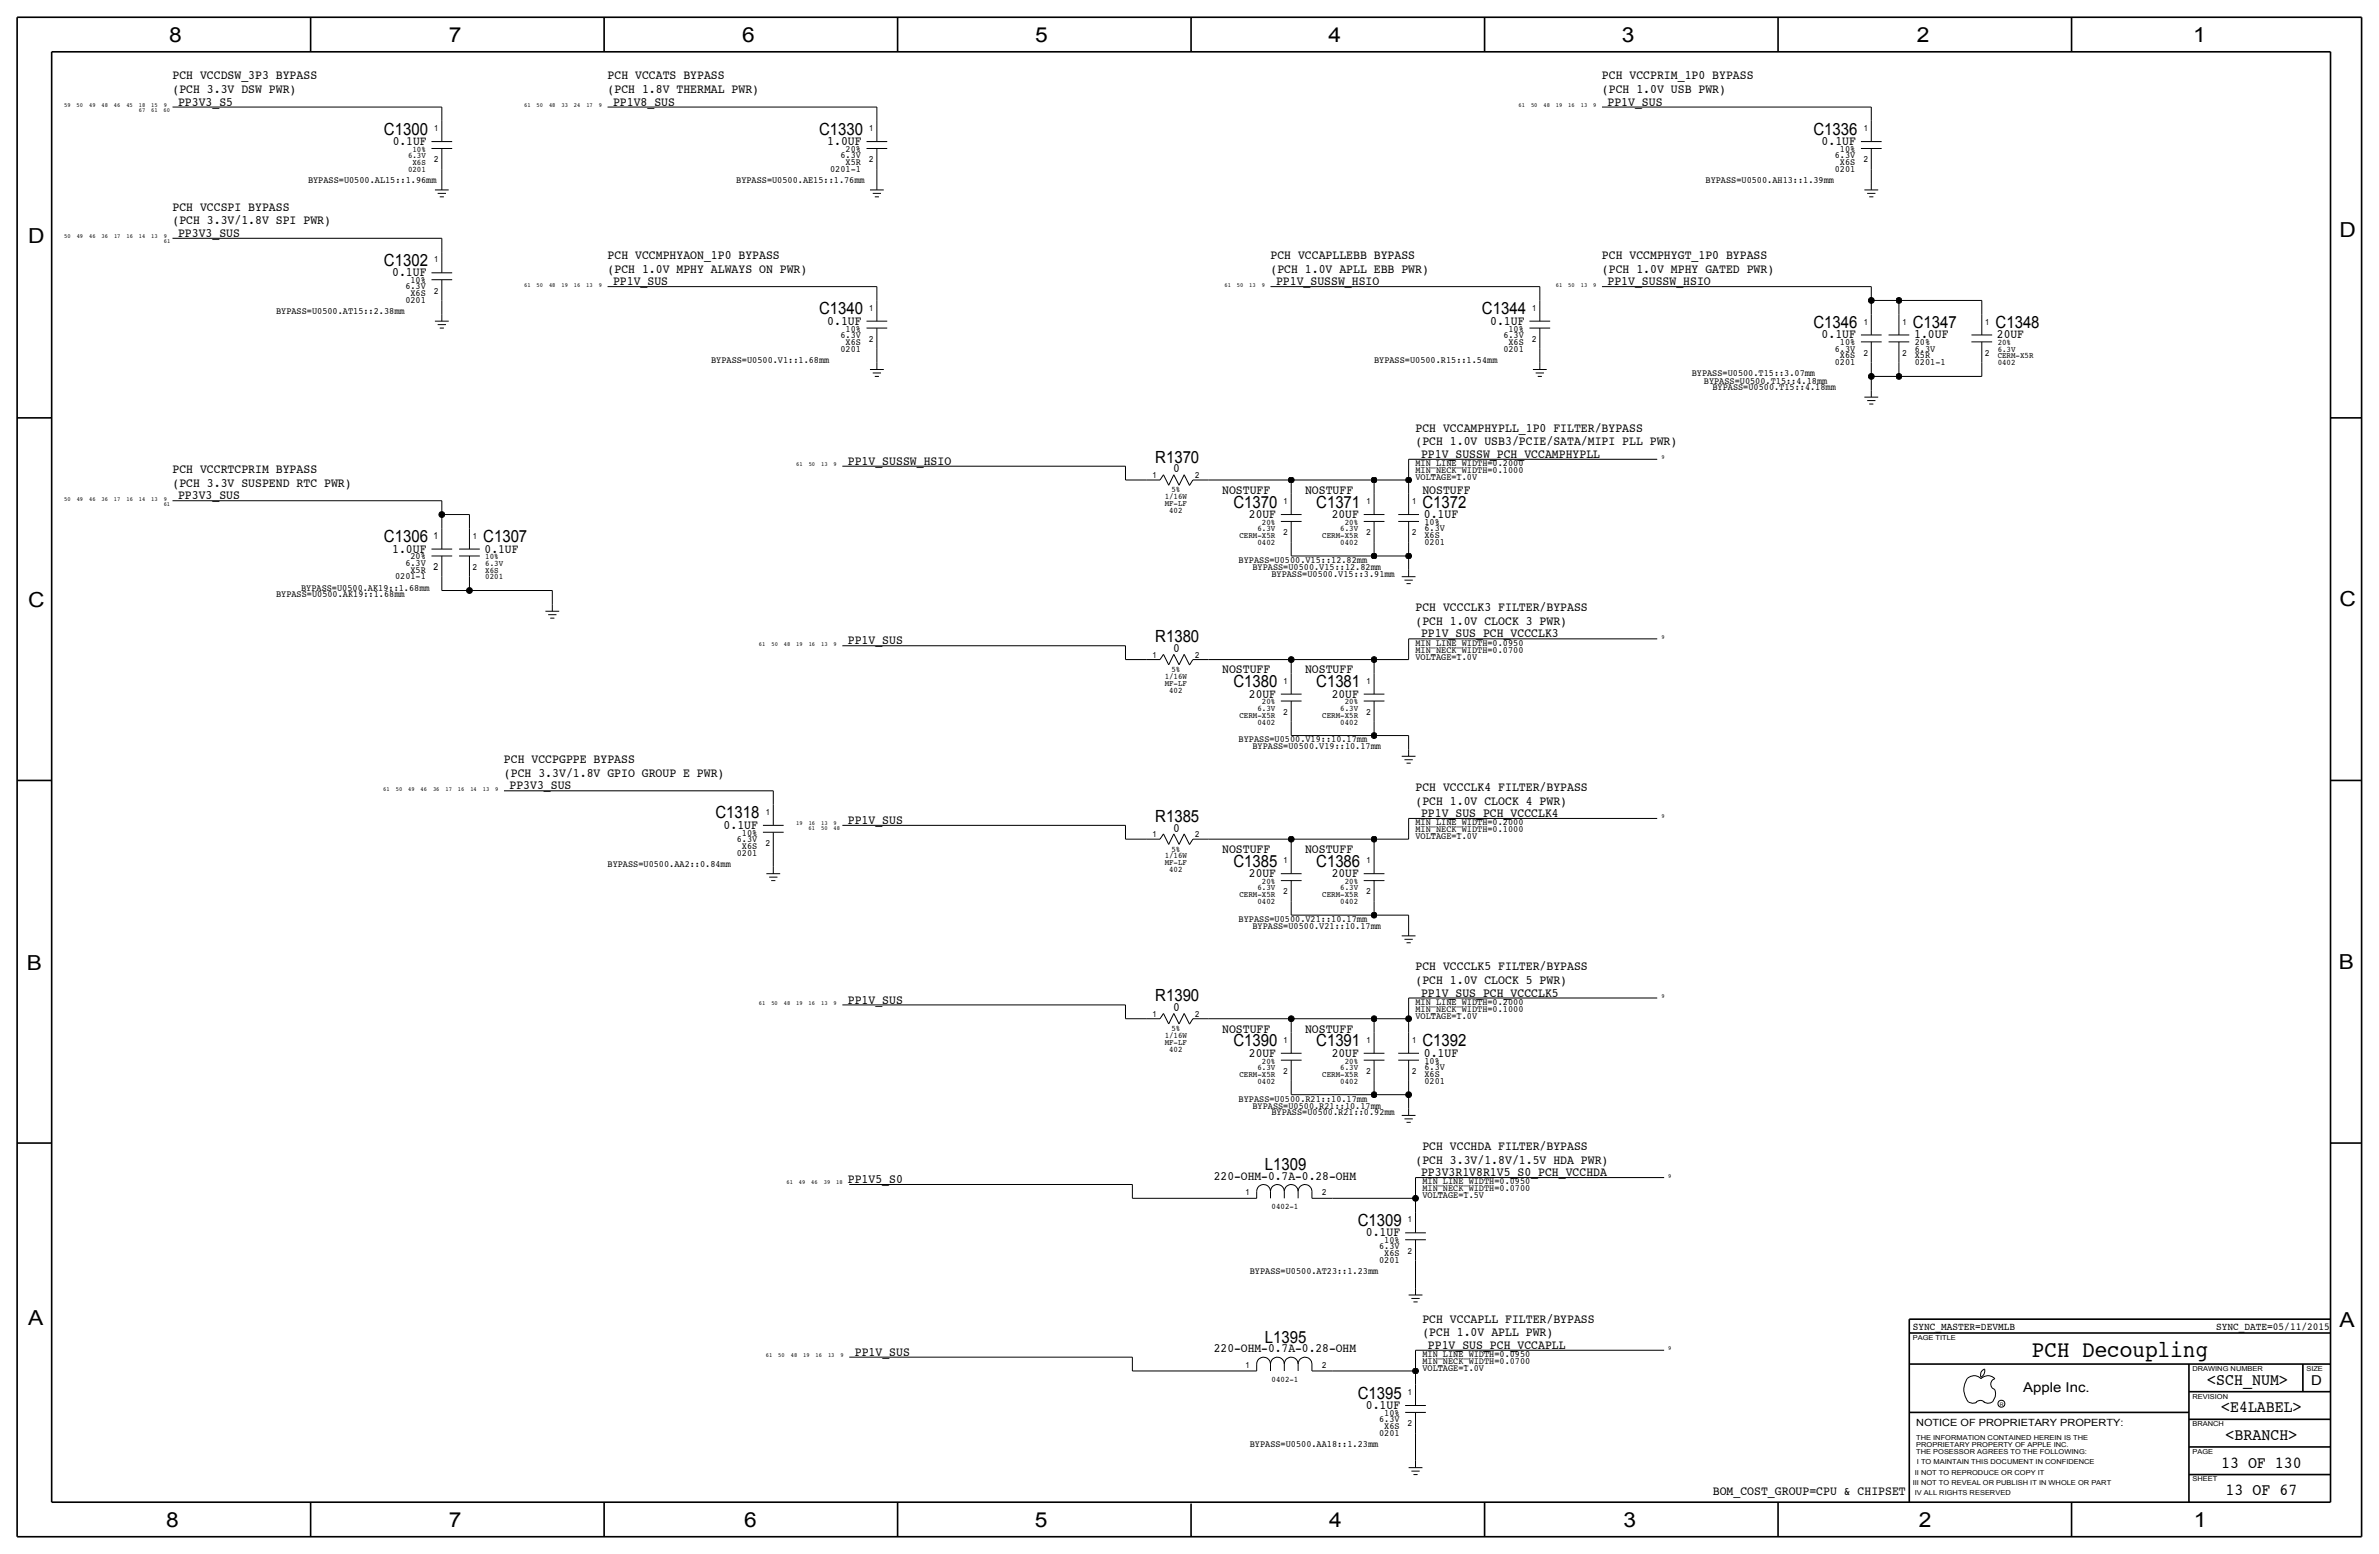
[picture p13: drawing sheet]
<svg xmlns="http://www.w3.org/2000/svg" width="875mm" height="572mm" viewBox="0 0 875 572" stroke-linecap="round" stroke-linejoin="round" font-family="sans-serif">
<defs><g id="words">
<text font-size="8.6" x="747.3" y="499.1">PCH Decoupling</text>
<g font-size="7.6">
<text x="62.2" y="15.5">8</text>
<text x="165" y="15.5">7</text>
<text x="273" y="15.5">6</text>
<text x="380.7" y="15.5">5</text>
<text x="488.6" y="15.5">4</text>
<text x="596.6" y="15.5">3</text>
<text x="705.1" y="15.5">2</text>
<text x="806.7" y="15.5">1</text>
<text x="10.4" y="89.4">D</text>
<text x="860.5" y="87.1">D</text>
<text x="10.4" y="223.3">C</text>
<text x="860.5" y="222.8">C</text>
<text x="9.8" y="356.6">B</text>
<text x="860.2" y="356.4">B</text>
<text x="10.4" y="487.4">A</text>
<text x="860.5" y="488.2">A</text>
<text x="61.2" y="561.6">8</text>
<text x="165" y="561.6">7</text>
<text x="273.8" y="561.6">6</text>
<text x="380.7" y="561.6">5</text>
<text x="488.9" y="561.6">4</text>
<text x="597.1" y="561.6">3</text>
<text x="705.8" y="561.6">2</text>
<text x="806.9" y="561.6">1</text>
</g>
<g font-size="6.2">
<text x="141.2" y="49.5">C1300</text>
<text x="301.3" y="49.5">C1330</text>
<text x="667" y="49.5">C1336</text>
<text x="141.2" y="97.8">C1302</text>
<text x="301.3" y="115.6">C1340</text>
<text x="545.1" y="115.6">C1344</text>
<text x="667" y="120.7">C1346</text>
<text x="703.5" y="120.7">C1347</text>
<text x="734" y="120.7">C1348</text>
<text x="424.9" y="170.2">R1370</text>
<text x="453.7" y="186.7">C1370</text>
<text x="484.1" y="186.7">C1371</text>
<text x="523.2" y="186.7">C1372</text>
<text x="141.2" y="199.4">C1306</text>
<text x="177.7" y="199.4">C1307</text>
<text x="424.9" y="236.2">R1380</text>
<text x="453.7" y="252.7">C1380</text>
<text x="484.1" y="252.7">C1381</text>
<text x="263.2" y="301">C1318</text>
<text x="424.9" y="302.3">R1385</text>
<text x="453.7" y="318.8">C1385</text>
<text x="484.1" y="318.8">C1386</text>
<text x="424.9" y="368.3">R1390</text>
<text x="453.7" y="384.8">C1390</text>
<text x="484.1" y="384.8">C1391</text>
<text x="523.2" y="384.8">C1392</text>
<text x="465.3" y="430.3">L1309</text>
<text x="499.4" y="450.9">C1309</text>
<text x="465.3" y="493.8">L1395</text>
<text x="811.9" y="509.3">&lt;SCH_NUM&gt;</text>
<text x="499.4" y="514.4">C1395</text>
<text x="817" y="519.4">&lt;E4LABEL&gt;</text>
<text x="818.6" y="529.6">&lt;BRANCH&gt;</text>
<text x="817" y="539.8">13 OF 130</text>
<text x="818.6" y="549.9">13 OF 67</text>
</g>
<g font-size="5">
<text x="850.1" y="509.3">D</text>
<text x="744.2" y="511.8">Apple Inc.</text>
</g>
<g font-size="4.7">
<text x="63.5" y="29.2">PCH VCCDSW_3P3 BYPASS</text>
<text x="223.5" y="29.2">PCH VCCATS BYPASS</text>
<text x="589.2" y="29.2">PCH VCCPRIM_1P0 BYPASS</text>
<text x="63.5" y="34.3">(PCH 3.3V DSW PWR)</text>
<text x="223.5" y="34.3">(PCH 1.8V THERMAL PWR)</text>
<text x="589.2" y="34.3">(PCH 1.0V USB PWR)</text>
<text x="65.5" y="38.9">PP3V3_S5</text>
<text x="225.5" y="38.9">PP1V8_SUS</text>
<text x="591.3" y="38.9">PP1V_SUS</text>
<text x="144.4" y="53.3">0.1UF</text>
<text x="304.3" y="53.3">1.0UF</text>
<text x="670" y="53.3">0.1UF</text>
<text x="63.5" y="77.5">PCH VCCSPI BYPASS</text>
<text x="63.5" y="82.6">(PCH 3.3V/1.8V SPI PWR)</text>
<text x="65.5" y="87.1">PP3V3_SUS</text>
<text x="223.5" y="95.3">PCH VCCMPHYAON_1P0 BYPASS</text>
<text x="467.3" y="95.3">PCH VCCAPLLEBB BYPASS</text>
<text x="589.2" y="95.3">PCH VCCMPHYGT_1P0 BYPASS</text>
<text x="144.2" y="101.6">0.1UF</text>
<text x="223.5" y="100.3">(PCH 1.0V MPHY ALWAYS ON PWR)</text>
<text x="467.3" y="100.3">(PCH 1.0V APLL EBB PWR)</text>
<text x="589.2" y="100.3">(PCH 1.0V MPHY GATED PWR)</text>
<text x="225.5" y="104.9">PP1V_SUS</text>
<text x="469.3" y="104.9">PP1V_SUSSW_HSIO</text>
<text x="591.3" y="104.9">PP1V_SUSSW_HSIO</text>
<text x="304.3" y="119.4">0.1UF</text>
<text x="548.1" y="119.4">0.1UF</text>
<text x="670" y="124.5">0.1UF</text>
<text x="704" y="124.5">1.0UF</text>
<text x="734.5" y="124.5">20UF</text>
<text x="520.6" y="158.8">PCH VCCAMPHYPLL_1P0 FILTER/BYPASS</text>
<text x="520.6" y="163.8">(PCH 1.0V USB3/PCIE/SATA/MIPI PLL PWR)</text>
<text x="63.5" y="174">PCH VCCRTCPRIM BYPASS</text>
<text x="311.9" y="170.9">PP1V_SUSSW_HSIO</text>
<text x="431.5" y="173.7">0</text>
<text x="522.7" y="168.4">PP1V_SUSSW_PCH_VCCAMPHYPLL</text>
<text x="63.5" y="179.1">(PCH 3.3V SUSPEND RTC PWR)</text>
<text x="65.5" y="183.6">PP3V3_SUS</text>
<text x="449.5" y="181.6">NOSTUFF</text>
<text x="480" y="181.6">NOSTUFF</text>
<text x="523.2" y="181.6">NOSTUFF</text>
<text x="459.4" y="190.5">20UF</text>
<text x="489.8" y="190.5">20UF</text>
<text x="523.7" y="190.5">0.1UF</text>
<text x="144.2" y="203.2">1.0UF</text>
<text x="178.3" y="203.2">0.1UF</text>
<text x="520.6" y="224.8">PCH VCCCLK3 FILTER/BYPASS</text>
<text x="520.6" y="229.9">(PCH 1.0V CLOCK 3 PWR)</text>
<text x="311.9" y="237">PP1V_SUS</text>
<text x="431.5" y="239.8">0</text>
<text x="522.7" y="234.4">PP1V_SUS_PCH_VCCCLK3</text>
<text x="449.5" y="247.7">NOSTUFF</text>
<text x="480" y="247.7">NOSTUFF</text>
<text x="459.4" y="256.5">20UF</text>
<text x="489.8" y="256.5">20UF</text>
<text x="185.4" y="280.7">PCH VCCPGPPE BYPASS</text>
<text x="185.4" y="285.8">(PCH 3.3V/1.8V GPIO GROUP E PWR)</text>
<text x="187.4" y="290.3">PP3V3_SUS</text>
<text x="520.6" y="290.8">PCH VCCCLK4 FILTER/BYPASS</text>
<text x="520.6" y="295.9">(PCH 1.0V CLOCK 4 PWR)</text>
<text x="266.2" y="304.8">0.1UF</text>
<text x="311.9" y="303">PP1V_SUS</text>
<text x="431.5" y="305.8">0</text>
<text x="522.7" y="300.5">PP1V_SUS_PCH_VCCCLK4</text>
<text x="449.5" y="313.7">NOSTUFF</text>
<text x="480" y="313.7">NOSTUFF</text>
<text x="459.4" y="322.6">20UF</text>
<text x="489.8" y="322.6">20UF</text>
<text x="520.6" y="356.9">PCH VCCCLK5 FILTER/BYPASS</text>
<text x="520.6" y="362">(PCH 1.0V CLOCK 5 PWR)</text>
<text x="311.9" y="369.1">PP1V_SUS</text>
<text x="431.5" y="371.9">0</text>
<text x="522.7" y="366.5">PP1V_SUS_PCH_VCCCLK5</text>
<text x="449.5" y="379.7">NOSTUFF</text>
<text x="480" y="379.7">NOSTUFF</text>
<text x="459.4" y="388.6">20UF</text>
<text x="489.8" y="388.6">20UF</text>
<text x="523.7" y="388.6">0.1UF</text>
<text x="523.2" y="422.9">PCH VCCHDA FILTER/BYPASS</text>
<text x="520.6" y="428">(PCH 3.3V/1.8V/1.5V HDA PWR)</text>
<text x="311.9" y="435.1">PP1V5_S0</text>
<text x="446.5" y="433.8">220-OHM-0.7A-0.28-OHM</text>
<text x="522.7" y="432.6">PP3V3R1V8R1V5_S0_PCH_VCCHDA</text>
<text x="502.4" y="454.7">0.1UF</text>
<text x="523.2" y="486.4">PCH VCCAPLL FILTER/BYPASS</text>
<text x="523.2" y="491.5">(PCH 1.0V APLL PWR)</text>
<text x="446.5" y="497.3">220-OHM-0.7A-0.28-OHM</text>
<text x="525.2" y="496.1">PP1V_SUS_PCH_VCCAPLL</text>
<text x="314.4" y="498.6">PP1V_SUS</text>
<text x="502.4" y="518.2">0.1UF</text>
<text x="630" y="549.9">BOM_COST_GROUP=CPU &amp; CHIPSET</text>
</g>
<g font-size="3.9">
<text x="703.5" y="488.9">SYNC_MASTER=DEVMLB</text>
<text x="815.1" y="488.9">SYNC_DATE=05/11/2015</text>
</g>
<text font-size="3.7" x="704.8" y="524.5">NOTICE OF PROPRIETARY PROPERTY:</text>
<g font-size="3.5">
<text x="309.1" y="58.2">6.3V</text>
<text x="311" y="55.9">20%</text>
<text x="674.9" y="58.2">6.3V</text>
<text x="676.8" y="55.9">10%</text>
<text x="305.3" y="63.2">0201-1</text>
<text x="311" y="60.7">X5R</text>
<text x="674.9" y="63.2">0201</text>
<text x="676.8" y="60.7">X6S</text>
<text x="113.3" y="67.5">BYPASS=U0500.AL15::1.96mm</text>
<text x="270.8" y="67.5">BYPASS=U0500.AE15::1.76mm</text>
<text x="627.3" y="67.3">BYPASS=U0500.AH13::1.39mm</text>
<text x="149.1" y="106.4">6.3V</text>
<text x="151" y="104.1">10%</text>
<text x="149.1" y="111.5">0201</text>
<text x="151" y="109">X6S</text>
<text x="101.5" y="115.6">BYPASS=U0500.AT15::2.38mm</text>
<text x="309.1" y="124.2">6.3V</text>
<text x="311" y="121.9">10%</text>
<text x="553" y="124.2">6.3V</text>
<text x="554.9" y="121.9">10%</text>
<text x="309.1" y="129.3">0201</text>
<text x="311" y="126.7">X6S</text>
<text x="553" y="129.3">0201</text>
<text x="554.9" y="126.7">X6S</text>
<text x="674.9" y="129.3">6.3V</text>
<text x="676.8" y="131.8">X6S</text>
<text x="676.8" y="127">10%</text>
<text x="704.3" y="131.8">X5R</text>
<text x="704.3" y="129.3">6.3V</text>
<text x="704.3" y="127">20%</text>
<text x="261.6" y="133.4">BYPASS=U0500.V1::1.68mm</text>
<text x="505.4" y="133.4">BYPASS=U0500.R15::1.54mm</text>
<text x="674.9" y="134.4">0201</text>
<text x="704.3" y="134.4">0201-1</text>
<text x="622.2" y="138.4">BYPASS=U0500.T15::3.07mm</text>
<text x="626.7" y="141.1">BYPASS=U0500.T15::4.18mm</text>
<text x="629.9" y="143.5">BYPASS=U0500.T15::4.18mm</text>
<text x="520.6" y="171.5">MIN_LINE_WIDTH=0.2000</text>
<text x="520.6" y="174">MIN_NECK_WIDTH=0.1000</text>
<text x="520.6" y="176.5">VOLTAGE=1.0V</text>
<text x="524" y="193">10%</text>
<text x="524" y="197.9">X6S</text>
<text x="524" y="195.3">6.3V</text>
<text x="159.5" y="198.1">1</text>
<text x="524" y="200.4">0201</text>
<text x="149.1" y="208">6.3V</text>
<text x="151" y="205.7">20%</text>
<text x="159.5" y="209.5">2</text>
<text x="455.6" y="207">BYPASS=U0500.V15::12.82mm</text>
<text x="460.7" y="209.6">BYPASS=U0500.V15::12.82mm</text>
<text x="145.3" y="213.1">0201-1</text>
<text x="151" y="210.6">X5R</text>
<text x="467.6" y="212.1">BYPASS=U0500.V15::3.91mm</text>
<text x="101.5" y="219.7">BYPASS=U0500.AK19::1.68mm</text>
<text x="110.8" y="217.3">BYPASS=U0500.AK19::1.68mm</text>
<text x="520.6" y="237.5">MIN_LINE_WIDTH=0.0950</text>
<text x="520.6" y="242.6">VOLTAGE=1.0V</text>
<text x="520.6" y="240">MIN_NECK_WIDTH=0.0700</text>
<text x="455.6" y="273.1">BYPASS=U0500.V19::10.17mm</text>
<text x="460.7" y="275.6">BYPASS=U0500.V19::10.17mm</text>
<text x="520.6" y="303.5">MIN_LINE_WIDTH=0.2000</text>
<text x="271" y="309.6">6.3V</text>
<text x="272.9" y="307.3">10%</text>
<text x="520.6" y="308.6">VOLTAGE=1.0V</text>
<text x="520.6" y="306.1">MIN_NECK_WIDTH=0.1000</text>
<text x="271" y="314.7">0201</text>
<text x="272.9" y="312.2">X6S</text>
<text x="223.5" y="318.8">BYPASS=U0500.AA2::0.84mm</text>
<text x="455.6" y="339.1">BYPASS=U0500.V21::10.17mm</text>
<text x="460.7" y="341.6">BYPASS=U0500.V21::10.17mm</text>
<text x="520.6" y="369.6">MIN_LINE_WIDTH=0.2000</text>
<text x="520.6" y="374.7">VOLTAGE=1.0V</text>
<text x="520.6" y="372.1">MIN_NECK_WIDTH=0.1000</text>
<text x="524" y="396">X6S</text>
<text x="524" y="393.4">6.3V</text>
<text x="524" y="391.2">10%</text>
<text x="524" y="398.5">0201</text>
<text x="455.6" y="405.1">BYPASS=U0500.R21::10.17mm</text>
<text x="460.7" y="407.7">BYPASS=U0500.R21::10.17mm</text>
<text x="467.6" y="410.2">BYPASS=U0500.R21::0.92mm</text>
<text x="523.2" y="435.6">MIN_LINE_WIDTH=0.0950</text>
<text x="523.2" y="440.7">VOLTAGE=1.5V</text>
<text x="523.2" y="438.1">MIN_NECK_WIDTH=0.0700</text>
<text x="507.2" y="459.5">6.3V</text>
<text x="509.1" y="457.2">10%</text>
<text x="507.2" y="464.6">0201</text>
<text x="509.1" y="462">X6S</text>
<text x="459.7" y="468.6">BYPASS=U0500.AT23::1.23mm</text>
<text x="523.2" y="501.6">MIN_NECK_WIDTH=0.0700</text>
<text x="523.2" y="499.1">MIN_LINE_WIDTH=0.0950</text>
<text x="523.2" y="504.2">VOLTAGE=1.0V</text>
<text x="509.1" y="520.7">10%</text>
<text x="507.2" y="523">6.3V</text>
<text x="509.1" y="525.5">X6S</text>
<text x="459.7" y="532.1">BYPASS=U0500.AA18::1.23mm</text>
<text x="507.2" y="528.1">0201</text>
</g>
<g font-size="3.1">
<text x="159.7" y="48.3">1</text>
<text x="319.7" y="48.3">1</text>
<text x="685.5" y="48.3">1</text>
<text x="150.1" y="58.2">6.3V</text>
<text x="151.7" y="55.9">10%</text>
<text x="159.7" y="59.7">2</text>
<text x="319.7" y="59.7">2</text>
<text x="685.5" y="59.7">2</text>
<text x="150.1" y="63.2">0201</text>
<text x="151.7" y="60.7">X6S</text>
<text x="159.7" y="96.5">1</text>
<text x="159.7" y="108">2</text>
<text x="319.7" y="114.3">1</text>
<text x="563.6" y="114.3">1</text>
<text x="685.5" y="119.4">1</text>
<text x="699.7" y="119.4">1</text>
<text x="730.2" y="119.4">1</text>
<text x="319.7" y="125.7">2</text>
<text x="563.6" y="125.7">2</text>
<text x="685.5" y="130.8">2</text>
<text x="699.7" y="130.8">2</text>
<text x="730.2" y="130.8">2</text>
<text x="734.8" y="131.8">CERM-X5R</text>
<text x="734.8" y="129.3">6.3V</text>
<text x="734.8" y="127">20%</text>
<text x="734.8" y="134.4">0402</text>
<text x="423.9" y="175.8">1</text>
<text x="439.6" y="175.8">2</text>
<text x="428.4" y="183.6">1/16W</text>
<text x="430.9" y="181.1">5%</text>
<text x="472.1" y="185.4">1</text>
<text x="502.6" y="185.4">1</text>
<text x="519.4" y="185.4">1</text>
<text x="428.4" y="186.2">MF-LF</text>
<text x="430" y="188.7">402</text>
<text x="455.9" y="197.9">CERM-X5R</text>
<text x="462.5" y="195.3">6.3V</text>
<text x="464.1" y="193">20%</text>
<text x="472.1" y="196.9">2</text>
<text x="486.4" y="197.9">CERM-X5R</text>
<text x="493" y="195.3">6.3V</text>
<text x="494.6" y="193">20%</text>
<text x="502.6" y="196.8">2</text>
<text x="519.4" y="196.8">2</text>
<text x="173.9" y="198.1">1</text>
<text x="462.5" y="200.4">0402</text>
<text x="493" y="200.4">0402</text>
<text x="173.9" y="209.6">2</text>
<text x="178.5" y="205.7">10%</text>
<text x="178.5" y="208">6.3V</text>
<text x="178.5" y="210.6">X6S</text>
<text x="178.5" y="213.1">0201</text>
<text x="423.9" y="241.8">1</text>
<text x="439.6" y="241.8">2</text>
<text x="428.4" y="249.7">1/16W</text>
<text x="430.9" y="247.1">5%</text>
<text x="472.1" y="251.5">1</text>
<text x="502.6" y="251.5">1</text>
<text x="428.4" y="252.2">MF-LF</text>
<text x="430" y="254.8">402</text>
<text x="455.9" y="263.9">CERM-X5R</text>
<text x="462.5" y="261.4">6.3V</text>
<text x="464.1" y="259.1">20%</text>
<text x="472.1" y="262.9">2</text>
<text x="486.4" y="263.9">CERM-X5R</text>
<text x="493" y="261.4">6.3V</text>
<text x="494.6" y="259.1">20%</text>
<text x="502.6" y="262.9">2</text>
<text x="462.5" y="266.4">0402</text>
<text x="493" y="266.4">0402</text>
<text x="281.6" y="299.7">1</text>
<text x="281.6" y="311.2">2</text>
<text x="423.9" y="307.8">1</text>
<text x="439.6" y="307.8">2</text>
<text x="428.4" y="315.7">1/16W</text>
<text x="430.9" y="313.2">5%</text>
<text x="472.1" y="317.5">1</text>
<text x="502.6" y="317.5">1</text>
<text x="428.4" y="318.3">MF-LF</text>
<text x="430" y="320.8">402</text>
<text x="455.9" y="329.9">CERM-X5R</text>
<text x="462.5" y="327.4">6.3V</text>
<text x="464.1" y="325.1">20%</text>
<text x="472.1" y="328.9">2</text>
<text x="486.4" y="329.9">CERM-X5R</text>
<text x="493" y="327.4">6.3V</text>
<text x="494.6" y="325.1">20%</text>
<text x="502.6" y="328.9">2</text>
<text x="462.5" y="332.5">0402</text>
<text x="493" y="332.5">0402</text>
<text x="423.9" y="373.9">1</text>
<text x="439.6" y="373.9">2</text>
<text x="428.4" y="381.8">1/16W</text>
<text x="430.9" y="379.2">5%</text>
<text x="472.1" y="383.5">1</text>
<text x="502.6" y="383.5">1</text>
<text x="519.4" y="383.5">1</text>
<text x="428.4" y="384.3">MF-LF</text>
<text x="430" y="386.8">402</text>
<text x="455.9" y="396">CERM-X5R</text>
<text x="462.5" y="393.4">6.3V</text>
<text x="464.1" y="391.2">20%</text>
<text x="472.1" y="395">2</text>
<text x="486.4" y="396">CERM-X5R</text>
<text x="493" y="393.4">6.3V</text>
<text x="494.6" y="391.2">20%</text>
<text x="502.6" y="395">2</text>
<text x="519.4" y="395">2</text>
<text x="462.5" y="398.5">0402</text>
<text x="493" y="398.5">0402</text>
<text x="458.2" y="439.4">1</text>
<text x="486.4" y="439.4">2</text>
<text x="467.7" y="444.8">0402-1</text>
<text x="517.9" y="449.6">1</text>
<text x="517.9" y="461">2</text>
<text x="458.2" y="502.9">1</text>
<text x="486.4" y="502.9">2</text>
<text x="467.7" y="508.3">0402-1</text>
<text x="517.9" y="513.1">1</text>
<text x="517.9" y="524.5">2</text>
</g>
<g font-size="2.5">
<text x="703.5" y="492.8">PAGE TITLE</text>
<text x="806.4" y="504.2">DRAWING NUMBER</text>
<text x="848.3" y="504.2">SIZE</text>
<text x="806.4" y="514.4">REVISION</text>
<text x="806.4" y="524.5">BRANCH</text>
<text x="704.8" y="532.1">PROPRIETARY PROPERTY OF APPLE INC.</text>
<text x="704.8" y="529.6">THE INFORMATION CONTAINED HEREIN IS THE</text>
<text x="704.8" y="534.7">THE POSESSOR AGREES TO THE FOLLOWING:</text>
<text x="705.1" y="538.5">I TO MAINTAIN THIS DOCUMENT IN CONFIDENCE</text>
<text x="806.4" y="534.7">PAGE</text>
<text x="704.3" y="542.3">II NOT TO REPRODUCE OR COPY IT</text>
<text x="806.4" y="544.8">SHEET</text>
<text x="703.5" y="546.1">III NOT TO REVEAL OR PUBLISH IT IN WHOLE OR PART</text>
<text x="704.3" y="549.9">IV ALL RIGHTS RESERVED</text>
</g>
<g font-size="2.3">
<text x="23.6" y="39.4">59</text>
<text x="28.2" y="39.4">50</text>
<text x="32.8" y="39.4">49</text>
<text x="37.3" y="39.4">48</text>
<text x="41.9" y="39.4">46</text>
<text x="46.5" y="39.4">45</text>
<text x="51.1" y="39.4">18</text>
<text x="51.1" y="41.2">67</text>
<text x="55.6" y="39.4">15</text>
<text x="55.6" y="41.2">61</text>
<text x="60.2" y="41.2">60</text>
<text x="60.2" y="39.4">9</text>
<text x="192.8" y="39.4">61</text>
<text x="197.4" y="39.4">50</text>
<text x="201.9" y="39.4">48</text>
<text x="206.5" y="39.4">33</text>
<text x="211.1" y="39.4">24</text>
<text x="215.7" y="39.4">17</text>
<text x="220.2" y="39.4">9</text>
<text x="558.6" y="39.4">61</text>
<text x="563.1" y="39.4">50</text>
<text x="567.7" y="39.4">48</text>
<text x="572.3" y="39.4">19</text>
<text x="576.8" y="39.4">16</text>
<text x="581.4" y="39.4">13</text>
<text x="586" y="39.4">9</text>
<text x="23.6" y="87.6">50</text>
<text x="28.2" y="87.6">49</text>
<text x="32.8" y="87.6">46</text>
<text x="37.4" y="87.6">36</text>
<text x="41.9" y="87.6">17</text>
<text x="46.5" y="87.6">16</text>
<text x="51.1" y="87.6">14</text>
<text x="55.6" y="87.6">13</text>
<text x="60.2" y="89.5">61</text>
<text x="60.2" y="87.6">9</text>
<text x="192.8" y="105.4">61</text>
<text x="197.4" y="105.4">50</text>
<text x="201.9" y="105.4">48</text>
<text x="206.5" y="105.4">19</text>
<text x="211.1" y="105.4">16</text>
<text x="215.7" y="105.4">13</text>
<text x="220.2" y="105.4">9</text>
<text x="450.4" y="105.4">61</text>
<text x="454.9" y="105.4">50</text>
<text x="459.5" y="105.4">13</text>
<text x="464.1" y="105.4">9</text>
<text x="572.3" y="105.4">61</text>
<text x="576.8" y="105.4">50</text>
<text x="581.4" y="105.4">13</text>
<text x="586" y="105.4">9</text>
<text x="292.9" y="171.4">61</text>
<text x="297.4" y="171.4">50</text>
<text x="302" y="171.4">13</text>
<text x="306.6" y="171.4">9</text>
<text x="611.1" y="168.9">9</text>
<text x="23.6" y="184.1">50</text>
<text x="28.2" y="184.1">49</text>
<text x="32.8" y="184.1">46</text>
<text x="37.4" y="184.1">36</text>
<text x="41.9" y="184.1">17</text>
<text x="46.5" y="184.1">16</text>
<text x="51.1" y="184.1">14</text>
<text x="55.6" y="184.1">13</text>
<text x="60.2" y="186">61</text>
<text x="60.2" y="184.1">9</text>
<text x="279.2" y="237.5">61</text>
<text x="283.7" y="237.5">50</text>
<text x="288.3" y="237.5">48</text>
<text x="292.9" y="237.5">19</text>
<text x="297.4" y="237.5">16</text>
<text x="302" y="237.5">13</text>
<text x="306.6" y="237.5">9</text>
<text x="611.1" y="235">9</text>
<text x="141" y="290.8">61</text>
<text x="145.6" y="290.8">50</text>
<text x="150.1" y="290.8">49</text>
<text x="154.7" y="290.8">46</text>
<text x="159.3" y="290.8">36</text>
<text x="163.9" y="290.8">17</text>
<text x="168.4" y="290.8">16</text>
<text x="173" y="290.8">14</text>
<text x="177.6" y="290.8">13</text>
<text x="182.1" y="290.8">9</text>
<text x="292.9" y="303.5">19</text>
<text x="297.4" y="305.4">61</text>
<text x="297.4" y="303.5">16</text>
<text x="302" y="305.4">50</text>
<text x="302" y="303.5">13</text>
<text x="306.6" y="305.4">48</text>
<text x="306.6" y="303.5">9</text>
<text x="611.1" y="301">9</text>
<text x="279.1" y="369.6">61</text>
<text x="283.7" y="369.6">50</text>
<text x="288.3" y="369.6">48</text>
<text x="292.9" y="369.6">19</text>
<text x="297.4" y="369.6">16</text>
<text x="302" y="369.6">13</text>
<text x="306.6" y="369.6">9</text>
<text x="611.1" y="367">9</text>
<text x="289.3" y="435.6">61</text>
<text x="293.8" y="435.6">49</text>
<text x="298.4" y="435.6">46</text>
<text x="303" y="435.6">39</text>
<text x="307.6" y="435.6">18</text>
<text x="613.6" y="433.1">9</text>
<text x="613.6" y="496.6">9</text>
<text x="281.7" y="499.1">61</text>
<text x="286.3" y="499.1">50</text>
<text x="290.8" y="499.1">48</text>
<text x="295.4" y="499.1">19</text>
<text x="300" y="499.1">16</text>
<text x="304.6" y="499.1">13</text>
<text x="309.1" y="499.1">9</text>
</g>
<text font-size="1.8" x="735.5" y="516.9">R</text>
</g></defs>
<g fill="none" stroke="#000" stroke-width=".37">
<path d="M63.4 39.4h99.1zM162.5 39.4v5.1zM223.5 39.4h99zM322.5 39.4v5.1zM589.2 39.4h99.1zM688.3 39.4v5.1zM158.7 54.6h7.6zM158.7 52.1h7.6zM162.5 44.5v7.6zM162.5 54.6v7.6zM318.7 54.6h7.6zM318.7 52.1h7.6z"/>
<path d="M322.5 44.5v7.6zM322.5 54.6v7.6zM684.5 52.1h7.6zM684.5 54.6h7.6zM688.3 44.5v7.6zM688.3 54.6v7.6zM160 69.9h5zM161 71.1h3zM161.7 72.4h1.6zM162.5 62.2v5.1zM162.5 67.3v2.6zM320 69.9h5.1z"/>
<path d="M321 71.1h3.1zM321.8 72.4h1.5zM322.5 62.2v5.1zM322.5 67.3v2.6zM685.7 69.9h5.1zM686.8 71.1h3zM687.5 72.4h1.6zM688.3 62.2v5.1zM688.3 67.3v2.6zM63.4 87.6h99.1zM162.5 87.6v5.1zM162.5 92.7v7.6z"/>
<path d="M158.7 102.9h7.6zM158.7 100.3h7.6zM160 118.1h5zM161 119.4h3zM162.5 110.5v5.1zM162.5 115.6v2.5zM162.5 102.9v7.6zM223.5 105.4h99zM318.7 118.1h7.6zM322.5 105.4v5.1zM322.5 110.5v7.6zM467.3 105.4h99.1z"/>
<path d="M562.6 118.1h7.6zM566.4 105.4v5.1zM566.4 110.5v7.6zM589.2 105.4h99.1zM688.3 110.5h10.1zM688.3 110.5v5.1zM688.3 105.4v5.1zM688.3 115.6v7.6zM698.4 110.5v5.1zM698.4 115.6v7.6zM698.4 110.5h30.5zM728.9 110.5v5.1z"/>
<path d="M728.9 115.6v7.6zM161.7 120.7h1.6zM318.7 120.7h7.6zM320 135.9h5.1zM321 137.2h3.1zM321.8 138.4h1.5zM322.5 128.3v5.1zM322.5 133.4v2.5zM322.5 120.6v7.7zM562.6 120.7h7.6zM563.8 135.9h5.1zM564.8 137.2h3.1z"/>
<path d="M565.6 138.4h1.5zM566.4 128.3v5.1zM566.4 133.4v2.5zM566.4 120.6v7.7zM684.5 123.2h7.6zM684.5 125.7h7.6zM688.3 138.4h10.1zM688.3 133.4v5zM688.3 138.4v5.1zM688.3 125.7v7.7zM694.6 125.7h7.7zM694.6 123.2h7.7z"/>
<path d="M698.4 133.4v5zM698.4 125.7v7.7zM698.4 138.4h30.5zM725.1 125.7h7.6zM725.1 123.2h7.6zM728.9 133.4v5zM728.9 125.7v7.7zM685.7 146.1h5.1zM686.8 147.3h3zM687.5 148.6h1.6zM688.3 143.5v2.6zM309.8 171.5h104.2z"/>
<path d="M414 176.5h7.6zM414 171.5v5zM421.6 176.5h5.1zM427.9 174.6l2 3.9zM427.9 174.6l-1.2 1.9zM431.7 174.6l-1.8 3.9zM431.7 174.6l2 3.9zM435.6 174.6l-1.9 3.9zM435.6 174.6l1.9 3.9zM438.8 176.5h5.6zM438.8 176.5l-1.3 2.1zM444.4 176.5h30.5z"/>
<path d="M474.9 176.5v5.1zM474.9 176.5h30.5zM505.4 176.5h12.7zM505.4 176.5v5.1zM518.1 168.9h91.4zM518.1 168.9v7.6zM518.1 176.5v5.1zM63.4 184.2h99.1zM162.5 189.2h10.2zM162.5 189.2v5.1zM162.5 184.2v5zM162.5 194.3v7.6z"/>
<path d="M172.7 189.2v5.1zM172.7 194.3v7.6zM471.1 189.2h7.6zM471.1 191.8h7.6zM474.9 199.4v5.1zM474.9 181.6v7.6zM474.9 191.8v7.6zM501.6 191.8h7.6zM501.6 189.2h7.6zM505.4 199.4v5.1zM505.4 181.6v7.6zM505.4 191.8v7.6z"/>
<path d="M514.3 189.2h7.6zM514.3 191.8h7.6zM518.1 199.4v5.1zM518.1 181.6v7.6zM518.1 191.8v7.6zM158.7 204.5h7.6zM158.7 201.9h7.6zM162.5 217.2h10.2zM162.5 212.1v5.1zM162.5 204.5v7.6zM168.9 201.9h7.6zM168.9 204.5h7.6z"/>
<path d="M172.7 212.1v5.1zM172.7 204.5v7.6zM172.7 217.2h30.4zM203.1 217.2v5.1zM474.9 204.5h30.5zM505.4 204.5h12.7zM515.6 212.1h5zM516.6 213.4h3zM517.3 214.6h1.6zM518.1 204.5v5zM518.1 209.6v2.5zM200.6 224.8h5.1z"/>
<path d="M201.6 226.1h3.1zM202.4 227.3h1.5zM203.1 222.3v2.5zM309.8 237.5h104.2zM414 237.5v5.1zM518.1 235h91.4zM518.1 235v7.6zM414 242.6h7.6zM421.6 242.6h5.1zM427.9 240.6l2 3.9zM427.9 240.6l-1.2 2zM431.7 240.6l-1.8 3.9z"/>
<path d="M431.7 240.6l2 3.9zM435.6 240.6l-1.9 3.9zM435.6 240.6l1.9 3.9zM438.8 242.6h5.6zM438.8 242.6l-1.3 2zM444.4 242.6h30.5zM471.1 255.3h7.6zM471.1 257.8h7.6zM474.9 242.6v5zM474.9 247.7v7.6zM474.9 257.8v7.6zM474.9 242.6h30.5z"/>
<path d="M501.6 257.8h7.6zM501.6 255.3h7.6zM505.4 242.6h12.7zM505.4 242.6v5.1zM505.4 247.7v7.6zM505.4 257.8v7.6zM474.9 265.4v5.1zM474.9 270.5h30.5zM505.4 270.5h12.7zM505.4 265.4v5.1zM515.6 278.1h5zM516.6 279.4h3z"/>
<path d="M518.1 270.5v5.1zM518.1 275.6v2.5zM185.4 290.8h99zM284.4 290.8v5.1zM284.4 295.9v7.6zM517.3 280.7h1.6zM280.6 306.1h7.6zM280.6 303.5h7.6zM284.4 313.7v5.1zM284.4 318.8v2.5zM284.4 306.1v7.6zM309.8 303.5h104.2z"/>
<path d="M414 308.6h7.6zM414 303.5v5.1zM421.6 308.6h5.1zM427.9 306.7l2 3.8zM427.9 306.7l-1.2 1.9zM431.7 306.7l-1.8 3.8zM431.7 306.7l2 3.8zM435.6 306.7l-1.9 3.8zM435.6 306.7l1.9 3.8zM438.8 308.6h5.6zM438.8 308.6l-1.3 2zM444.4 308.6h30.5z"/>
<path d="M474.9 308.6v5.1zM474.9 313.7v7.6zM474.9 308.6h30.5zM505.4 308.6h12.7zM505.4 308.6v5.1zM505.4 313.7v7.6zM518.1 301h91.4zM518.1 301v7.6zM281.9 321.3h5.1zM282.9 322.6h3.1zM283.7 323.9h1.5zM471.1 321.3h7.6z"/>
<path d="M471.1 323.9h7.6zM474.9 331.5v5zM474.9 323.8v7.7zM474.9 336.6h30.5zM501.6 323.9h7.6zM501.6 321.3h7.6zM505.4 336.6h12.7zM505.4 331.5v5zM505.4 323.8v7.7zM518.1 336.6v5zM515.6 344.2h5zM516.6 345.4h3z"/>
<path d="M517.3 346.7h1.6zM518.1 341.6v2.6zM309.8 369.6h104.2zM414 374.6h7.6zM414 369.6v5zM421.6 374.6h5.1zM427.9 372.7l2 3.9zM427.9 372.7l-1.2 1.9zM431.7 372.7l-1.8 3.9zM431.7 372.7l2 3.9zM435.6 372.7l-1.9 3.9zM435.6 372.7l1.9 3.9z"/>
<path d="M438.8 374.6h5.6zM438.8 374.7l-1.3 2zM444.4 374.6h30.5zM474.9 374.6v5.1zM474.9 379.7v7.7zM474.9 374.6h30.5zM505.4 374.6h12.7zM505.4 374.7v5zM505.4 379.7v7.7zM518.1 367h91.4zM518.1 374.7v5zM518.1 367v7.7z"/>
<path d="M518.1 379.7v7.7zM471.1 387.4h7.6zM471.1 389.9h7.6zM474.9 397.5v5.1zM474.9 389.9v7.6zM501.6 389.9h7.6zM501.6 387.4h7.6zM505.4 397.5v5.1zM505.4 389.9v7.6zM514.3 387.4h7.6zM514.3 389.9h7.6zM518.1 397.5v5.1z"/>
<path d="M518.1 389.9v7.6zM474.9 402.6h30.5zM505.4 402.6h12.7zM515.6 410.2h5zM516.6 411.5h3zM517.3 412.8h1.6zM518.1 402.6v5.1zM518.1 407.7v2.5zM312.4 435.6h104.1zM416.5 435.6v5.1zM462.2 438.1v2.6zM462.2 438.1a2.54 2.54 0 0 1 2.6-2.5 2.54 2.54 0 0 1 2.5 2.5 2.54 2.54 0 0 1 2.5-2.5 2.54 2.54 0 0 1 2.6 2.5 2.54 2.54 0 0 1 2.5-2.5 2.54 2.54 0 0 1 2.6 2.5 2.54 2.54 0 0 1 2.5-2.5 2.54 2.54 0 0 1 2.5 2.5"/>
<path d="M467.3 438.1v2.6zM472.4 438.1v2.6zM477.5 438.1v2.6zM482.5 438.1v2.6zM520.6 433.1v7.6zM520.6 433.1h91.5zM416.5 440.7h38.1zM454.6 440.7h7.6zM482.5 440.7h7.7zM490.2 440.7h30.4zM516.8 453.4h7.7zM516.8 455.9h7.7z"/>
<path d="M520.6 440.7v5.1zM520.6 445.8v7.6zM520.6 455.9v7.7zM518.1 476.2h5.1zM519.1 477.5h3.1zM519.9 478.8h1.5zM520.6 463.5v10.2zM520.6 473.7v2.5zM312.4 499.1h104.1zM416.5 499.1v5.1zM520.6 496.6v7.6zM520.6 496.6h91.5z"/>
<path d="M416.5 504.2h38.1zM454.6 504.2h7.6zM462.2 501.6v2.6zM462.2 501.6a2.54 2.54 0 0 1 2.6-2.5 2.54 2.54 0 0 1 2.5 2.5 2.54 2.54 0 0 1 2.5-2.5 2.54 2.54 0 0 1 2.6 2.5 2.54 2.54 0 0 1 2.5-2.5 2.54 2.54 0 0 1 2.6 2.5 2.54 2.54 0 0 1 2.5-2.5 2.54 2.54 0 0 1 2.5 2.5M467.3 501.6v2.6zM472.4 501.6v2.6zM477.5 501.6v2.6zM482.5 501.6v2.6zM482.5 504.2h7.7zM490.2 504.2h30.4zM516.8 516.9h7.7zM516.8 519.4h7.7z"/>
<path d="M520.6 504.2v5.1zM520.6 509.3v7.6zM520.6 519.4v7.6zM724.1 515.6l.5 .2a2.67 2.67 0 0 0 2.5-.2M726.8 515.7a2.09 2.09 0 0 1 3.1 0M728.6 506.5a2.69 2.69 0 0 0 1.3-3 2.26 2.26 0 0 0-1.3 3M729.7 515.6l.4 .2a2.67 2.67 0 0 0 2.6-.2M733.7 511.1a4.5 4.5 0 0 1-1 4.6M733.8 511a2.08 2.08 0 0 1-1.6-2 2.08 2.08 0 0 1 1.6-2 3.4 3.4 0 0 0-5.1 0 3.6 3.6 0 0 0-3.9-.8 3.6 3.6 0 0 0-2.3 3.3 7.1 7.1 0 0 0 1.6 6.2M518.1 539.8h5.1zM520.6 527.1v10.1zM520.6 537.2v2.6z"/>
<path d="M519.1 541h3.1zM519.9 542.3h1.5z"/>
<circle cx="736.1" cy="516.2" r="1.28"/>
</g>
<g fill="none" stroke="#000" stroke-width=".6" stroke-linecap="butt">
<path d="M6.3 6.4v558.7zM6.3 6.4h862.3zM19 19.1h838.2zM19 19.1v533.4zM114.2 6.4v12.7zM222.2 6.4v12.7zM330.1 6.4v12.7zM438.1 6.4v12.7zM546 6.4v12.7zM654 6.4v12.7zM761.9 6.4v12.7zM857.2 19.1v533.4z"/>
<path d="M868.6 6.4v558.7zM6.3 153.7h12.7zM857.2 153.7h11.4zM6.3 287h12.7zM857.2 287h11.4zM6.3 420.4h12.7zM857.2 420.4h11.4zM702.3 485.1h154.9zM702.3 490.2h154.9zM702.3 485.1v5.1zM702.3 490.2v62.3zM702.3 501.6h154.9z"/>
<path d="M702.3 519.4h102.8zM805.1 501.6v50.8zM805.1 511.8h52.1zM847 501.6v10.2zM805.1 522h52.1zM805.1 532.1h52.1zM19 552.5h838.2zM114.2 552.4v12.7zM222.2 552.5v12.7zM330.1 552.5v12.7zM438.1 553v12.1zM546 552.5v12.7z"/>
<path d="M654 552.5v12.7zM761.9 552.5v12.7zM805.1 542.3h52.1zM6.3 565.1h862.3z"/>
</g>
<g fill="#000" stroke="#000" stroke-width=".37">
<circle cx="688.3" cy="110.5" r="1.07"/>
<circle cx="698.4" cy="110.5" r="1.07"/>
<circle cx="688.3" cy="138.4" r="1.07"/>
<circle cx="698.4" cy="138.4" r="1.07"/>
<circle cx="474.9" cy="176.5" r="1.07"/>
<circle cx="505.4" cy="176.5" r="1.07"/>
<circle cx="518.1" cy="176.5" r="1.07"/>
<circle cx="162.5" cy="189.2" r="1.07"/>
<circle cx="172.7" cy="217.2" r="1.07"/>
<circle cx="505.4" cy="204.5" r="1.07"/>
<circle cx="518.1" cy="204.5" r="1.07"/>
<circle cx="474.9" cy="242.6" r="1.07"/>
<circle cx="505.4" cy="242.6" r="1.07"/>
<circle cx="505.4" cy="270.5" r="1.07"/>
<circle cx="474.9" cy="308.6" r="1.07"/>
<circle cx="505.4" cy="308.6" r="1.07"/>
<circle cx="505.4" cy="336.5" r="1.07"/>
<circle cx="474.9" cy="374.6" r="1.07"/>
<circle cx="505.4" cy="374.6" r="1.07"/>
<circle cx="518.1" cy="374.6" r="1.07"/>
<circle cx="505.4" cy="402.6" r="1.07"/>
<circle cx="518.1" cy="402.6" r="1.07"/>
<circle cx="520.6" cy="440.7" r="1.07"/>
<circle cx="520.6" cy="504.2" r="1.07"/>
</g>
<use href="#words"/>
</svg>
